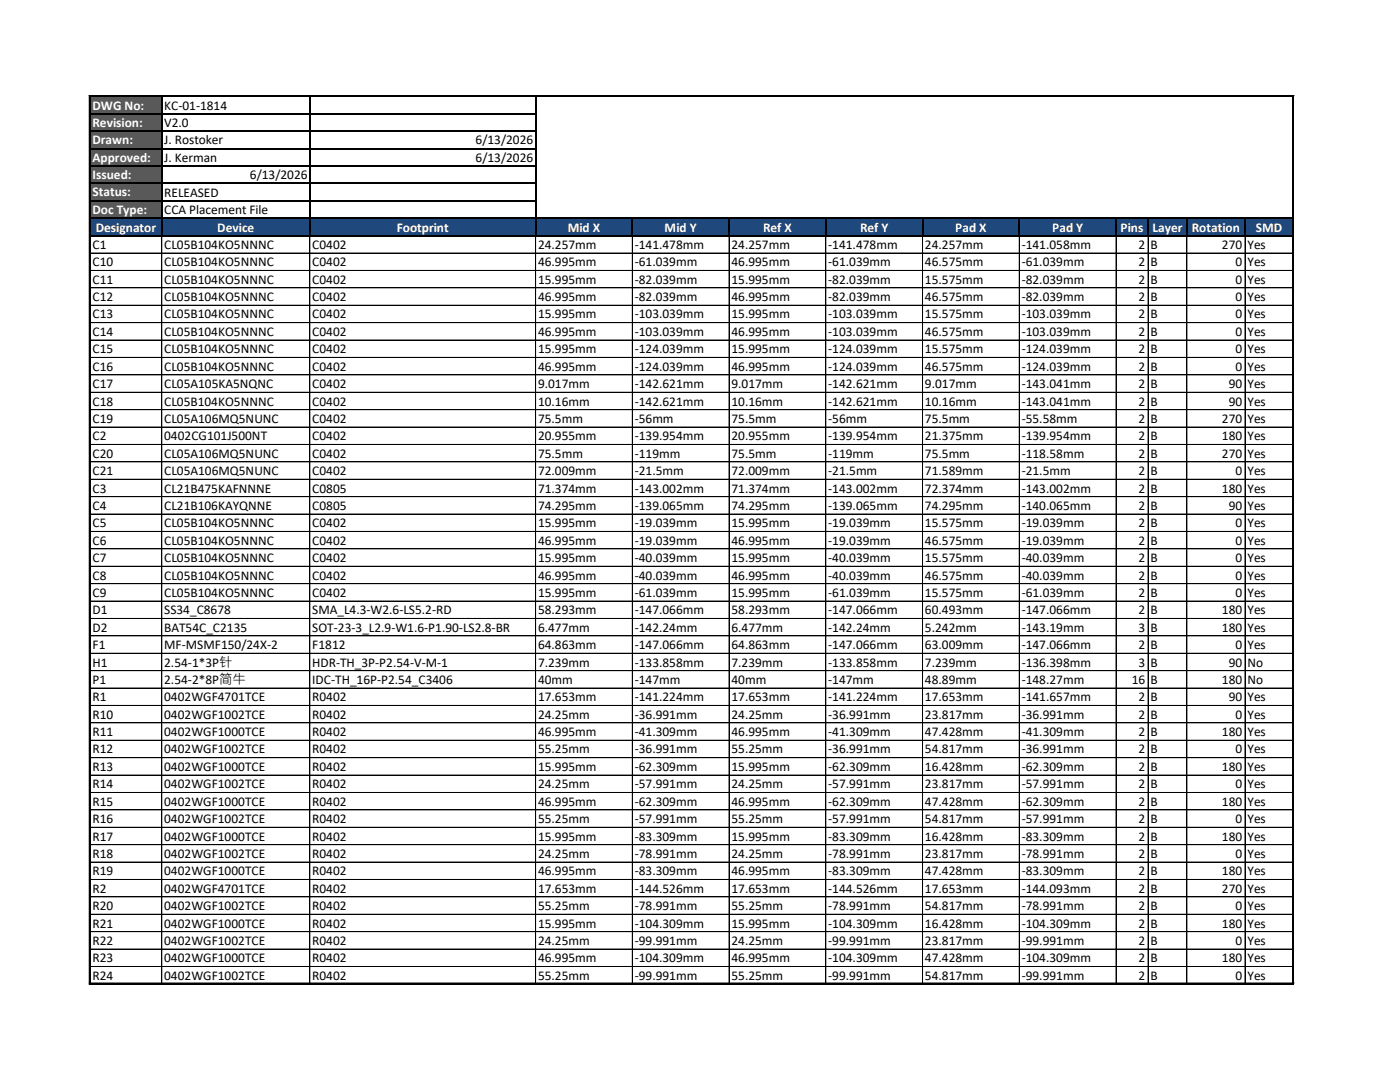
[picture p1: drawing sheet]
<svg xmlns="http://www.w3.org/2000/svg" width="279mm" height="216mm" viewBox="0 0 279 216" stroke-linecap="round" stroke-linejoin="round" font-family="sans-serif">
<defs><g id="words">
<g font-size="2.7" fill="#fff">
<text x="18.5" y="21.9">DWG No:</text>
<text x="18.5" y="25.4">Revision:</text>
<text x="18.5" y="28.8">Drawn:</text>
<text x="18.5" y="32.3">Approved:</text>
<text x="18.5" y="35.8">Issued:</text>
<text x="18.5" y="39.2">Status:</text>
<text x="18.5" y="42.7">Doc Type:</text>
<text x="19.1" y="46.2">Designator</text>
<text x="43.4" y="46.2">Device</text>
<text x="79.2" y="46.2">Footprint</text>
<text x="113.3" y="46.2">Mid X</text>
<text x="132.6" y="46.2">Mid Y</text>
<text x="152.3" y="46.2">Ref X</text>
<text x="171.6" y="46.2">Ref Y</text>
<text x="190.7" y="46.2">Pad X</text>
<text x="210" y="46.2">Pad Y</text>
<text x="223.6" y="46.2">Pins</text>
<text x="230" y="46.2">Layer</text>
<text x="237.9" y="46.2">Rotation</text>
<text x="250.6" y="46.2">SMD</text>
</g>
<g font-size="2.7">
<text x="32.8" y="21.9">KC-01-1814</text>
<text x="32.8" y="25.4">V2.0</text>
<text x="32.8" y="28.8">J. Rostoker</text>
<text x="94.9" y="28.8">6/13/2026</text>
<text x="32.8" y="32.3">J. Kerman</text>
<text x="49.9" y="35.7">6/13/2026</text>
<text x="94.9" y="32.3">6/13/2026</text>
<text x="32.8" y="39.3">RELEASED</text>
<text x="32.8" y="42.7">CCA Placement File</text>
<text x="18.5" y="49.7">C1</text>
<text x="18.5" y="53.1">C10</text>
<text x="32.8" y="49.7">CL05B104KO5NNNC</text>
<text x="32.8" y="53.1">CL05B104KO5NNNC</text>
<text x="62.3" y="49.7">C0402</text>
<text x="62.3" y="53.1">C0402</text>
<text x="107.4" y="49.7">24.257mm</text>
<text x="107.4" y="53.1">46.995mm</text>
<text x="126.7" y="49.7">-141.478mm</text>
<text x="126.7" y="53.1">-61.039mm</text>
<text x="146" y="49.7">24.257mm</text>
<text x="146" y="53.1">46.995mm</text>
<text x="165.3" y="49.7">-141.478mm</text>
<text x="165.3" y="53.1">-61.039mm</text>
<text x="184.6" y="49.7">24.257mm</text>
<text x="184.6" y="53.1">46.575mm</text>
<text x="203.9" y="49.7">-141.058mm</text>
<text x="203.9" y="53.1">-61.039mm</text>
<text x="227.2" y="49.7">2</text>
<text x="227.2" y="53.1">2</text>
<text x="229.6" y="49.7">B</text>
<text x="229.6" y="53.1">B</text>
<text x="243.9" y="49.7">270</text>
<text x="246.6" y="53.1">0</text>
<text x="249" y="49.7">Yes</text>
<text x="249" y="53.1">Yes</text>
<text x="18.5" y="56.6">C11</text>
<text x="32.8" y="56.6">CL05B104KO5NNNC</text>
<text x="62.3" y="56.6">C0402</text>
<text x="107.4" y="56.6">15.995mm</text>
<text x="126.7" y="56.6">-82.039mm</text>
<text x="146" y="56.6">15.995mm</text>
<text x="165.3" y="56.6">-82.039mm</text>
<text x="184.6" y="56.6">15.575mm</text>
<text x="203.9" y="56.6">-82.039mm</text>
<text x="227.2" y="56.6">2</text>
<text x="229.6" y="56.6">B</text>
<text x="246.6" y="56.6">0</text>
<text x="249" y="56.6">Yes</text>
<text x="18.5" y="60.1">C12</text>
<text x="18.5" y="63.5">C13</text>
<text x="32.8" y="60.1">CL05B104KO5NNNC</text>
<text x="32.8" y="63.5">CL05B104KO5NNNC</text>
<text x="62.3" y="60.1">C0402</text>
<text x="62.3" y="63.5">C0402</text>
<text x="107.4" y="60.1">46.995mm</text>
<text x="107.4" y="63.5">15.995mm</text>
<text x="126.7" y="60.1">-82.039mm</text>
<text x="126.7" y="63.5">-103.039mm</text>
<text x="146" y="60.1">46.995mm</text>
<text x="146" y="63.5">15.995mm</text>
<text x="165.3" y="60.1">-82.039mm</text>
<text x="165.3" y="63.5">-103.039mm</text>
<text x="184.6" y="60.1">46.575mm</text>
<text x="184.6" y="63.5">15.575mm</text>
<text x="203.9" y="60.1">-82.039mm</text>
<text x="203.9" y="63.5">-103.039mm</text>
<text x="227.2" y="60.1">2</text>
<text x="227.2" y="63.5">2</text>
<text x="229.6" y="60.1">B</text>
<text x="229.6" y="63.5">B</text>
<text x="246.6" y="60.1">0</text>
<text x="246.6" y="63.5">0</text>
<text x="249" y="60.1">Yes</text>
<text x="249" y="63.5">Yes</text>
<text x="18.5" y="67">C14</text>
<text x="18.5" y="70.5">C15</text>
<text x="32.8" y="67">CL05B104KO5NNNC</text>
<text x="32.8" y="70.5">CL05B104KO5NNNC</text>
<text x="62.3" y="67">C0402</text>
<text x="62.3" y="70.5">C0402</text>
<text x="107.4" y="67">46.995mm</text>
<text x="107.4" y="70.5">15.995mm</text>
<text x="126.7" y="67">-103.039mm</text>
<text x="126.7" y="70.5">-124.039mm</text>
<text x="146" y="67">46.995mm</text>
<text x="146" y="70.5">15.995mm</text>
<text x="165.3" y="67">-103.039mm</text>
<text x="165.3" y="70.5">-124.039mm</text>
<text x="184.6" y="67">46.575mm</text>
<text x="184.6" y="70.5">15.575mm</text>
<text x="203.9" y="67">-103.039mm</text>
<text x="203.9" y="70.5">-124.039mm</text>
<text x="227.2" y="67">2</text>
<text x="227.2" y="70.5">2</text>
<text x="229.6" y="67">B</text>
<text x="229.6" y="70.5">B</text>
<text x="246.6" y="67">0</text>
<text x="246.6" y="70.5">0</text>
<text x="249" y="67">Yes</text>
<text x="249" y="70.5">Yes</text>
<text x="18.5" y="74">C16</text>
<text x="18.5" y="77.4">C17</text>
<text x="32.8" y="74">CL05B104KO5NNNC</text>
<text x="32.8" y="77.4">CL05A105KA5NQNC</text>
<text x="62.3" y="74">C0402</text>
<text x="62.3" y="77.4">C0402</text>
<text x="107.4" y="74">46.995mm</text>
<text x="107.4" y="77.4">9.017mm</text>
<text x="126.7" y="74">-124.039mm</text>
<text x="126.7" y="77.4">-142.621mm</text>
<text x="146" y="74">46.995mm</text>
<text x="146" y="77.4">9.017mm</text>
<text x="165.3" y="74">-124.039mm</text>
<text x="165.3" y="77.4">-142.621mm</text>
<text x="184.6" y="74">46.575mm</text>
<text x="184.6" y="77.4">9.017mm</text>
<text x="203.9" y="74">-124.039mm</text>
<text x="203.9" y="77.4">-143.041mm</text>
<text x="227.2" y="74">2</text>
<text x="227.2" y="77.4">2</text>
<text x="229.6" y="74">B</text>
<text x="229.6" y="77.4">B</text>
<text x="245.2" y="77.4">90</text>
<text x="246.6" y="74">0</text>
<text x="249" y="74">Yes</text>
<text x="249" y="77.4">Yes</text>
<text x="18.5" y="80.9">C18</text>
<text x="32.8" y="80.9">CL05B104KO5NNNC</text>
<text x="62.3" y="80.9">C0402</text>
<text x="107.4" y="80.9">10.16mm</text>
<text x="126.7" y="80.9">-142.621mm</text>
<text x="146" y="80.9">10.16mm</text>
<text x="165.3" y="80.9">-142.621mm</text>
<text x="184.6" y="80.9">10.16mm</text>
<text x="203.9" y="80.9">-143.041mm</text>
<text x="227.2" y="80.9">2</text>
<text x="229.6" y="80.9">B</text>
<text x="245.2" y="80.9">90</text>
<text x="249" y="80.9">Yes</text>
<text x="18.5" y="84.4">C19</text>
<text x="18.5" y="87.9">C2</text>
<text x="32.8" y="84.4">CL05A106MQ5NUNC</text>
<text x="32.8" y="87.9">0402CG101J500NT</text>
<text x="62.3" y="84.4">C0402</text>
<text x="62.3" y="87.9">C0402</text>
<text x="107.4" y="84.4">75.5mm</text>
<text x="107.4" y="87.9">20.955mm</text>
<text x="126.7" y="84.4">-56mm</text>
<text x="126.7" y="87.9">-139.954mm</text>
<text x="146" y="84.4">75.5mm</text>
<text x="146" y="87.9">20.955mm</text>
<text x="165.3" y="84.4">-56mm</text>
<text x="165.3" y="87.9">-139.954mm</text>
<text x="184.6" y="84.4">75.5mm</text>
<text x="184.6" y="87.9">21.375mm</text>
<text x="203.9" y="84.4">-55.58mm</text>
<text x="203.9" y="87.9">-139.954mm</text>
<text x="227.2" y="84.4">2</text>
<text x="227.2" y="87.9">2</text>
<text x="229.6" y="84.4">B</text>
<text x="229.6" y="87.9">B</text>
<text x="243.9" y="84.4">270</text>
<text x="243.9" y="87.9">180</text>
<text x="249" y="84.4">Yes</text>
<text x="249" y="87.9">Yes</text>
<text x="18.5" y="91.3">C20</text>
<text x="18.5" y="94.8">C21</text>
<text x="32.8" y="91.3">CL05A106MQ5NUNC</text>
<text x="32.8" y="94.8">CL05A106MQ5NUNC</text>
<text x="62.3" y="91.3">C0402</text>
<text x="62.3" y="94.8">C0402</text>
<text x="107.4" y="91.3">75.5mm</text>
<text x="107.4" y="94.8">72.009mm</text>
<text x="126.7" y="91.3">-119mm</text>
<text x="126.7" y="94.8">-21.5mm</text>
<text x="146" y="91.3">75.5mm</text>
<text x="146" y="94.8">72.009mm</text>
<text x="165.3" y="91.3">-119mm</text>
<text x="165.3" y="94.8">-21.5mm</text>
<text x="184.6" y="91.3">75.5mm</text>
<text x="184.6" y="94.8">71.589mm</text>
<text x="203.9" y="91.3">-118.58mm</text>
<text x="203.9" y="94.8">-21.5mm</text>
<text x="227.2" y="91.3">2</text>
<text x="227.2" y="94.8">2</text>
<text x="229.6" y="91.3">B</text>
<text x="229.6" y="94.8">B</text>
<text x="243.9" y="91.3">270</text>
<text x="246.6" y="94.8">0</text>
<text x="249" y="91.3">Yes</text>
<text x="249" y="94.8">Yes</text>
<text x="18.5" y="98.3">C3</text>
<text x="18.5" y="101.7">C4</text>
<text x="32.8" y="98.3">CL21B475KAFNNNE</text>
<text x="32.8" y="101.7">CL21B106KAYQNNE</text>
<text x="62.3" y="98.3">C0805</text>
<text x="62.3" y="101.7">C0805</text>
<text x="107.4" y="98.3">71.374mm</text>
<text x="107.4" y="101.7">74.295mm</text>
<text x="126.7" y="98.3">-143.002mm</text>
<text x="126.7" y="101.7">-139.065mm</text>
<text x="146" y="98.3">71.374mm</text>
<text x="146" y="101.7">74.295mm</text>
<text x="165.3" y="98.3">-143.002mm</text>
<text x="165.3" y="101.7">-139.065mm</text>
<text x="184.6" y="98.3">72.374mm</text>
<text x="184.6" y="101.7">74.295mm</text>
<text x="203.9" y="98.3">-143.002mm</text>
<text x="203.9" y="101.7">-140.065mm</text>
<text x="227.2" y="98.3">2</text>
<text x="227.2" y="101.7">2</text>
<text x="229.6" y="98.3">B</text>
<text x="229.6" y="101.7">B</text>
<text x="243.9" y="98.3">180</text>
<text x="245.2" y="101.7">90</text>
<text x="249" y="98.3">Yes</text>
<text x="249" y="101.7">Yes</text>
<text x="18.5" y="105.2">C5</text>
<text x="32.8" y="105.2">CL05B104KO5NNNC</text>
<text x="62.3" y="105.2">C0402</text>
<text x="107.4" y="105.2">15.995mm</text>
<text x="126.7" y="105.2">-19.039mm</text>
<text x="146" y="105.2">15.995mm</text>
<text x="165.3" y="105.2">-19.039mm</text>
<text x="184.6" y="105.2">15.575mm</text>
<text x="203.9" y="105.2">-19.039mm</text>
<text x="227.2" y="105.2">2</text>
<text x="229.6" y="105.2">B</text>
<text x="246.6" y="105.2">0</text>
<text x="249" y="105.2">Yes</text>
<text x="18.5" y="108.7">C6</text>
<text x="18.5" y="112.2">C7</text>
<text x="32.8" y="108.7">CL05B104KO5NNNC</text>
<text x="32.8" y="112.2">CL05B104KO5NNNC</text>
<text x="62.3" y="108.7">C0402</text>
<text x="62.3" y="112.2">C0402</text>
<text x="107.4" y="108.7">46.995mm</text>
<text x="107.4" y="112.2">15.995mm</text>
<text x="126.7" y="108.7">-19.039mm</text>
<text x="126.7" y="112.2">-40.039mm</text>
<text x="146" y="108.7">46.995mm</text>
<text x="146" y="112.2">15.995mm</text>
<text x="165.3" y="108.7">-19.039mm</text>
<text x="165.3" y="112.2">-40.039mm</text>
<text x="184.6" y="108.7">46.575mm</text>
<text x="184.6" y="112.2">15.575mm</text>
<text x="203.9" y="108.7">-19.039mm</text>
<text x="203.9" y="112.2">-40.039mm</text>
<text x="227.2" y="108.7">2</text>
<text x="227.2" y="112.2">2</text>
<text x="229.6" y="108.7">B</text>
<text x="229.6" y="112.2">B</text>
<text x="246.6" y="108.7">0</text>
<text x="246.6" y="112.2">0</text>
<text x="249" y="108.7">Yes</text>
<text x="249" y="112.2">Yes</text>
<text x="18.5" y="115.6">C8</text>
<text x="18.5" y="119.1">C9</text>
<text x="32.8" y="115.6">CL05B104KO5NNNC</text>
<text x="32.8" y="119.1">CL05B104KO5NNNC</text>
<text x="62.3" y="115.6">C0402</text>
<text x="62.3" y="119.1">C0402</text>
<text x="107.4" y="115.6">46.995mm</text>
<text x="107.4" y="119.1">15.995mm</text>
<text x="126.7" y="115.6">-40.039mm</text>
<text x="126.7" y="119.1">-61.039mm</text>
<text x="146" y="115.6">46.995mm</text>
<text x="146" y="119.1">15.995mm</text>
<text x="165.3" y="115.6">-40.039mm</text>
<text x="165.3" y="119.1">-61.039mm</text>
<text x="184.6" y="115.6">46.575mm</text>
<text x="184.6" y="119.1">15.575mm</text>
<text x="203.9" y="115.6">-40.039mm</text>
<text x="203.9" y="119.1">-61.039mm</text>
<text x="227.2" y="115.6">2</text>
<text x="227.2" y="119.1">2</text>
<text x="229.6" y="115.6">B</text>
<text x="229.6" y="119.1">B</text>
<text x="246.6" y="115.6">0</text>
<text x="246.6" y="119.1">0</text>
<text x="249" y="115.6">Yes</text>
<text x="249" y="119.1">Yes</text>
<text x="18.5" y="122.6">D1</text>
<text x="32.8" y="122.6">SS34_C8678</text>
<text x="62.3" y="122.6">SMA_L4.3-W2.6-LS5.2-RD</text>
<text x="107.4" y="122.6">58.293mm</text>
<text x="126.7" y="122.6">-147.066mm</text>
<text x="146" y="122.6">58.293mm</text>
<text x="165.3" y="122.6">-147.066mm</text>
<text x="184.6" y="122.6">60.493mm</text>
<text x="203.9" y="122.6">-147.066mm</text>
<text x="227.2" y="122.6">2</text>
<text x="229.6" y="122.6">B</text>
<text x="243.9" y="122.6">180</text>
<text x="249" y="122.6">Yes</text>
<text x="18.5" y="126.1">D2</text>
<text x="18.5" y="129.5">F1</text>
<text x="32.8" y="126.1">BAT54C_C2135</text>
<text x="32.8" y="129.5">MF-MSMF150/24X-2</text>
<text x="62.3" y="126.1">SOT-23-3_L2.9-W1.6-P1.90-LS2.8-BR</text>
<text x="62.3" y="129.5">F1812</text>
<text x="107.4" y="126.1">6.477mm</text>
<text x="107.4" y="129.5">64.863mm</text>
<text x="126.7" y="126.1">-142.24mm</text>
<text x="126.7" y="129.5">-147.066mm</text>
<text x="146" y="126.1">6.477mm</text>
<text x="146" y="129.5">64.863mm</text>
<text x="165.3" y="126.1">-142.24mm</text>
<text x="165.3" y="129.5">-147.066mm</text>
<text x="184.6" y="126.1">5.242mm</text>
<text x="184.6" y="129.5">63.009mm</text>
<text x="203.9" y="126.1">-143.19mm</text>
<text x="203.9" y="129.5">-147.066mm</text>
<text x="227.2" y="126.1">3</text>
<text x="227.2" y="129.5">2</text>
<text x="229.6" y="126.1">B</text>
<text x="229.6" y="129.5">B</text>
<text x="243.9" y="126.1">180</text>
<text x="246.6" y="129.5">0</text>
<text x="249" y="126.1">Yes</text>
<text x="249" y="129.5">Yes</text>
<text x="18.5" y="133">H1</text>
<text x="18.5" y="136.5">P1</text>
<text x="32.8" y="133">2.54-1*3P针</text>
<text x="32.8" y="136.5">2.54-2*8P简牛</text>
<text x="62.3" y="133">HDR-TH_3P-P2.54-V-M-1</text>
<text x="62.3" y="136.5">IDC-TH_16P-P2.54_C3406</text>
<text x="107.4" y="133">7.239mm</text>
<text x="107.4" y="136.5">40mm</text>
<text x="126.7" y="133">-133.858mm</text>
<text x="126.7" y="136.5">-147mm</text>
<text x="146" y="133">7.239mm</text>
<text x="146" y="136.5">40mm</text>
<text x="165.3" y="133">-133.858mm</text>
<text x="165.3" y="136.5">-147mm</text>
<text x="184.6" y="133">7.239mm</text>
<text x="184.6" y="136.5">48.89mm</text>
<text x="203.9" y="133">-136.398mm</text>
<text x="203.9" y="136.5">-148.27mm</text>
<text x="225.9" y="136.5">16</text>
<text x="227.2" y="133">3</text>
<text x="229.6" y="133">B</text>
<text x="229.6" y="136.5">B</text>
<text x="243.9" y="136.5">180</text>
<text x="245.2" y="133">90</text>
<text x="249" y="133">No</text>
<text x="249" y="136.5">No</text>
<text x="18.5" y="139.9">R1</text>
<text x="18.5" y="143.4">R10</text>
<text x="32.8" y="139.9">0402WGF4701TCE</text>
<text x="32.8" y="143.4">0402WGF1002TCE</text>
<text x="62.3" y="139.9">R0402</text>
<text x="62.3" y="143.4">R0402</text>
<text x="107.4" y="139.9">17.653mm</text>
<text x="107.4" y="143.4">24.25mm</text>
<text x="126.7" y="139.9">-141.224mm</text>
<text x="126.7" y="143.4">-36.991mm</text>
<text x="146" y="139.9">17.653mm</text>
<text x="146" y="143.4">24.25mm</text>
<text x="165.3" y="139.9">-141.224mm</text>
<text x="165.3" y="143.4">-36.991mm</text>
<text x="184.6" y="139.9">17.653mm</text>
<text x="184.6" y="143.4">23.817mm</text>
<text x="203.9" y="139.9">-141.657mm</text>
<text x="203.9" y="143.4">-36.991mm</text>
<text x="227.2" y="139.9">2</text>
<text x="227.2" y="143.4">2</text>
<text x="229.6" y="139.9">B</text>
<text x="229.6" y="143.4">B</text>
<text x="245.2" y="139.9">90</text>
<text x="246.6" y="143.4">0</text>
<text x="249" y="139.9">Yes</text>
<text x="249" y="143.4">Yes</text>
<text x="18.5" y="146.9">R11</text>
<text x="32.8" y="146.9">0402WGF1000TCE</text>
<text x="62.3" y="146.9">R0402</text>
<text x="107.4" y="146.9">46.995mm</text>
<text x="126.7" y="146.9">-41.309mm</text>
<text x="146" y="146.9">46.995mm</text>
<text x="165.3" y="146.9">-41.309mm</text>
<text x="184.6" y="146.9">47.428mm</text>
<text x="203.9" y="146.9">-41.309mm</text>
<text x="227.2" y="146.9">2</text>
<text x="229.6" y="146.9">B</text>
<text x="243.9" y="146.9">180</text>
<text x="249" y="146.9">Yes</text>
<text x="18.5" y="150.4">R12</text>
<text x="18.5" y="153.8">R13</text>
<text x="32.8" y="150.4">0402WGF1002TCE</text>
<text x="32.8" y="153.8">0402WGF1000TCE</text>
<text x="62.3" y="150.4">R0402</text>
<text x="62.3" y="153.8">R0402</text>
<text x="107.4" y="150.4">55.25mm</text>
<text x="107.4" y="153.8">15.995mm</text>
<text x="126.7" y="150.4">-36.991mm</text>
<text x="126.7" y="153.8">-62.309mm</text>
<text x="146" y="150.4">55.25mm</text>
<text x="146" y="153.8">15.995mm</text>
<text x="165.3" y="150.4">-36.991mm</text>
<text x="165.3" y="153.8">-62.309mm</text>
<text x="184.6" y="150.4">54.817mm</text>
<text x="184.6" y="153.8">16.428mm</text>
<text x="203.9" y="150.4">-36.991mm</text>
<text x="203.9" y="153.8">-62.309mm</text>
<text x="227.2" y="150.4">2</text>
<text x="227.2" y="153.8">2</text>
<text x="229.6" y="150.4">B</text>
<text x="229.6" y="153.8">B</text>
<text x="243.9" y="153.8">180</text>
<text x="246.6" y="150.4">0</text>
<text x="249" y="150.4">Yes</text>
<text x="249" y="153.8">Yes</text>
<text x="18.5" y="157.3">R14</text>
<text x="18.5" y="160.8">R15</text>
<text x="32.8" y="157.3">0402WGF1002TCE</text>
<text x="32.8" y="160.8">0402WGF1000TCE</text>
<text x="62.3" y="157.3">R0402</text>
<text x="62.3" y="160.8">R0402</text>
<text x="107.4" y="157.3">24.25mm</text>
<text x="107.4" y="160.8">46.995mm</text>
<text x="126.7" y="157.3">-57.991mm</text>
<text x="126.7" y="160.8">-62.309mm</text>
<text x="146" y="157.3">24.25mm</text>
<text x="146" y="160.8">46.995mm</text>
<text x="165.3" y="157.3">-57.991mm</text>
<text x="165.3" y="160.8">-62.309mm</text>
<text x="184.6" y="157.3">23.817mm</text>
<text x="184.6" y="160.8">47.428mm</text>
<text x="203.9" y="157.3">-57.991mm</text>
<text x="203.9" y="160.8">-62.309mm</text>
<text x="227.2" y="157.3">2</text>
<text x="227.2" y="160.8">2</text>
<text x="229.6" y="157.3">B</text>
<text x="229.6" y="160.8">B</text>
<text x="243.9" y="160.8">180</text>
<text x="246.6" y="157.3">0</text>
<text x="249" y="157.3">Yes</text>
<text x="249" y="160.8">Yes</text>
<text x="18.5" y="164.2">R16</text>
<text x="18.5" y="167.7">R17</text>
<text x="32.8" y="164.2">0402WGF1002TCE</text>
<text x="32.8" y="167.7">0402WGF1000TCE</text>
<text x="62.3" y="164.2">R0402</text>
<text x="62.3" y="167.7">R0402</text>
<text x="107.4" y="164.2">55.25mm</text>
<text x="107.4" y="167.7">15.995mm</text>
<text x="126.7" y="164.2">-57.991mm</text>
<text x="126.7" y="167.7">-83.309mm</text>
<text x="146" y="164.2">55.25mm</text>
<text x="146" y="167.7">15.995mm</text>
<text x="165.3" y="164.2">-57.991mm</text>
<text x="165.3" y="167.7">-83.309mm</text>
<text x="184.6" y="164.2">54.817mm</text>
<text x="184.6" y="167.7">16.428mm</text>
<text x="203.9" y="164.2">-57.991mm</text>
<text x="203.9" y="167.7">-83.309mm</text>
<text x="227.2" y="164.2">2</text>
<text x="227.2" y="167.7">2</text>
<text x="229.6" y="164.2">B</text>
<text x="229.6" y="167.7">B</text>
<text x="243.9" y="167.7">180</text>
<text x="246.6" y="164.2">0</text>
<text x="249" y="164.2">Yes</text>
<text x="249" y="167.7">Yes</text>
<text x="18.5" y="171.2">R18</text>
<text x="32.8" y="171.2">0402WGF1002TCE</text>
<text x="62.3" y="171.2">R0402</text>
<text x="107.4" y="171.2">24.25mm</text>
<text x="126.7" y="171.2">-78.991mm</text>
<text x="146" y="171.2">24.25mm</text>
<text x="165.3" y="171.2">-78.991mm</text>
<text x="184.6" y="171.2">23.817mm</text>
<text x="203.9" y="171.2">-78.991mm</text>
<text x="227.2" y="171.2">2</text>
<text x="229.6" y="171.2">B</text>
<text x="246.6" y="171.2">0</text>
<text x="249" y="171.2">Yes</text>
<text x="18.5" y="174.7">R19</text>
<text x="18.5" y="178.1">R2</text>
<text x="32.8" y="174.7">0402WGF1000TCE</text>
<text x="32.8" y="178.1">0402WGF4701TCE</text>
<text x="62.3" y="174.7">R0402</text>
<text x="62.3" y="178.1">R0402</text>
<text x="107.4" y="174.7">46.995mm</text>
<text x="107.4" y="178.1">17.653mm</text>
<text x="126.7" y="174.7">-83.309mm</text>
<text x="126.7" y="178.1">-144.526mm</text>
<text x="146" y="174.7">46.995mm</text>
<text x="146" y="178.1">17.653mm</text>
<text x="165.3" y="174.7">-83.309mm</text>
<text x="165.3" y="178.1">-144.526mm</text>
<text x="184.6" y="174.7">47.428mm</text>
<text x="184.6" y="178.1">17.653mm</text>
<text x="203.9" y="174.7">-83.309mm</text>
<text x="203.9" y="178.1">-144.093mm</text>
<text x="227.2" y="174.7">2</text>
<text x="227.2" y="178.1">2</text>
<text x="229.6" y="174.7">B</text>
<text x="229.6" y="178.1">B</text>
<text x="243.9" y="174.7">180</text>
<text x="243.9" y="178.1">270</text>
<text x="249" y="174.7">Yes</text>
<text x="249" y="178.1">Yes</text>
<text x="18.5" y="181.6">R20</text>
<text x="18.5" y="185.1">R21</text>
<text x="32.8" y="181.6">0402WGF1002TCE</text>
<text x="32.8" y="185.1">0402WGF1000TCE</text>
<text x="62.3" y="181.6">R0402</text>
<text x="62.3" y="185.1">R0402</text>
<text x="107.4" y="181.6">55.25mm</text>
<text x="107.4" y="185.1">15.995mm</text>
<text x="126.7" y="181.6">-78.991mm</text>
<text x="126.7" y="185.1">-104.309mm</text>
<text x="146" y="181.6">55.25mm</text>
<text x="146" y="185.1">15.995mm</text>
<text x="165.3" y="181.6">-78.991mm</text>
<text x="165.3" y="185.1">-104.309mm</text>
<text x="184.6" y="181.6">54.817mm</text>
<text x="184.6" y="185.1">16.428mm</text>
<text x="203.9" y="181.6">-78.991mm</text>
<text x="203.9" y="185.1">-104.309mm</text>
<text x="227.2" y="181.6">2</text>
<text x="227.2" y="185.1">2</text>
<text x="229.6" y="181.6">B</text>
<text x="229.6" y="185.1">B</text>
<text x="243.9" y="185.1">180</text>
<text x="246.6" y="181.6">0</text>
<text x="249" y="181.6">Yes</text>
<text x="249" y="185.1">Yes</text>
<text x="18.5" y="188.5">R22</text>
<text x="32.8" y="188.5">0402WGF1002TCE</text>
<text x="62.3" y="188.5">R0402</text>
<text x="107.4" y="188.5">24.25mm</text>
<text x="126.7" y="188.5">-99.991mm</text>
<text x="146" y="188.5">24.25mm</text>
<text x="165.3" y="188.5">-99.991mm</text>
<text x="184.6" y="188.5">23.817mm</text>
<text x="203.9" y="188.5">-99.991mm</text>
<text x="227.2" y="188.5">2</text>
<text x="229.6" y="188.5">B</text>
<text x="246.6" y="188.5">0</text>
<text x="249" y="188.5">Yes</text>
<text x="18.5" y="192">R23</text>
<text x="18.5" y="195.5">R24</text>
<text x="32.8" y="192">0402WGF1000TCE</text>
<text x="32.8" y="195.5">0402WGF1002TCE</text>
<text x="62.3" y="192">R0402</text>
<text x="62.3" y="195.5">R0402</text>
<text x="107.4" y="192">46.995mm</text>
<text x="107.4" y="195.5">55.25mm</text>
<text x="126.7" y="192">-104.309mm</text>
<text x="126.7" y="195.5">-99.991mm</text>
<text x="146" y="192">46.995mm</text>
<text x="146" y="195.5">55.25mm</text>
<text x="165.3" y="192">-104.309mm</text>
<text x="165.3" y="195.5">-99.991mm</text>
<text x="184.6" y="192">47.428mm</text>
<text x="184.6" y="195.5">54.817mm</text>
<text x="203.9" y="192">-104.309mm</text>
<text x="203.9" y="195.5">-99.991mm</text>
<text x="227.2" y="192">2</text>
<text x="227.2" y="195.5">2</text>
<text x="229.6" y="192">B</text>
<text x="229.6" y="195.5">B</text>
<text x="243.9" y="192">180</text>
<text x="246.6" y="195.5">0</text>
<text x="249" y="192">Yes</text>
<text x="249" y="195.5">Yes</text>
</g>
</g></defs>
<path d="M18.1 19.3h14.2v24.3h-14.2z" fill-rule="evenodd" fill="#595959"/>
<path d="M18.1 43.5h239.9v3.5h-239.9z" fill-rule="evenodd" fill="#1f497d"/>
<g fill="none" stroke="#000" stroke-width=".2">
<path d="M107 19.3h-88.9v27.8M258 19.1v177.3M258.1 19.3v24.1M258.2 19.1h-240.4v177.3M18.1 54h240M18.1 57.4h240M32.3 47.1v149.2M61.8 47.1v149.2M106.9 47.1v149.2M126.2 47.1v149.2M145.5 47.1v149.2M164.8 47.1v149.2"/>
<path d="M184.1 47.1v149.2M203.4 47.1v149.2M222.7 47.1v149.2M229.1 47.1v149.2M236.9 47.1v149.2M248.5 47.1v149.2M258.1 47.1v149.2M258.1 50.5h-240M18.1 60.9h240M18.1 64.4h240M18.1 67.8h240M18.1 71.3h240"/>
<path d="M18.1 78.3h240M258.1 74.8h-240M18.1 81.7h240M18.1 85.2h240M18.1 88.7h240M18.1 92.2h240M18.1 95.6h240M258.1 99.1h-240M18.1 106h240M18.1 119.9h240M258.1 102.6h-240M258.1 109.5h-240"/>
<path d="M258.1 113h-240M258.1 116.5h-240M18.1 123.4h240M18.1 126.9h240M18.1 130.3h240M18.1 133.8h240M18.1 137.3h240M18.1 140.8h240M18.1 151.2h240M18.1 154.7h240M18.1 158.1h240M258.1 144.2h-240"/>
<path d="M258.1 147.7h-240M18.1 165.1h240M18.1 168.5h240M18.1 172h240M258.1 161.6h-240M258.1 175.5h-240M258.1 179h-240M17.8 196.2h240.4M18.1 182.4h240M18.1 189.4h240M18.1 196.3h240M258.1 185.9h-240"/>
<path d="M258.1 192.8h-240"/>
</g>
<g fill="none" stroke="#000" stroke-width=".21">
<path d="M32.3 19.3v27.8M61.8 19.3v27.8M106.9 19.3v27.8M18.1 22.7h88.9M18.1 26.2h88.9M18.1 29.7h88.9M18.1 33.1h88.9M18.1 36.6h88.9M18.1 40.1h88.9M18.1 43.5h240.1M18.1 47h240.1M126.2 43.7v3.4"/>
<path d="M145.5 43.7v3.4M164.8 43.7v3.4M184.1 43.7v3.4M203.4 43.7v3.4M222.7 43.7v3.4M229.1 43.7v3.4M236.9 43.7v3.4M248.5 43.7v3.4M258.1 43.7v3.4"/>
</g>
<path d="M17.8 19.2h240.5M18 19v177.5M258.1 19v177.5M17.8 196.3h240.5" fill="none" stroke="#000" stroke-width=".34"/>
<use href="#words"/>
</svg>
